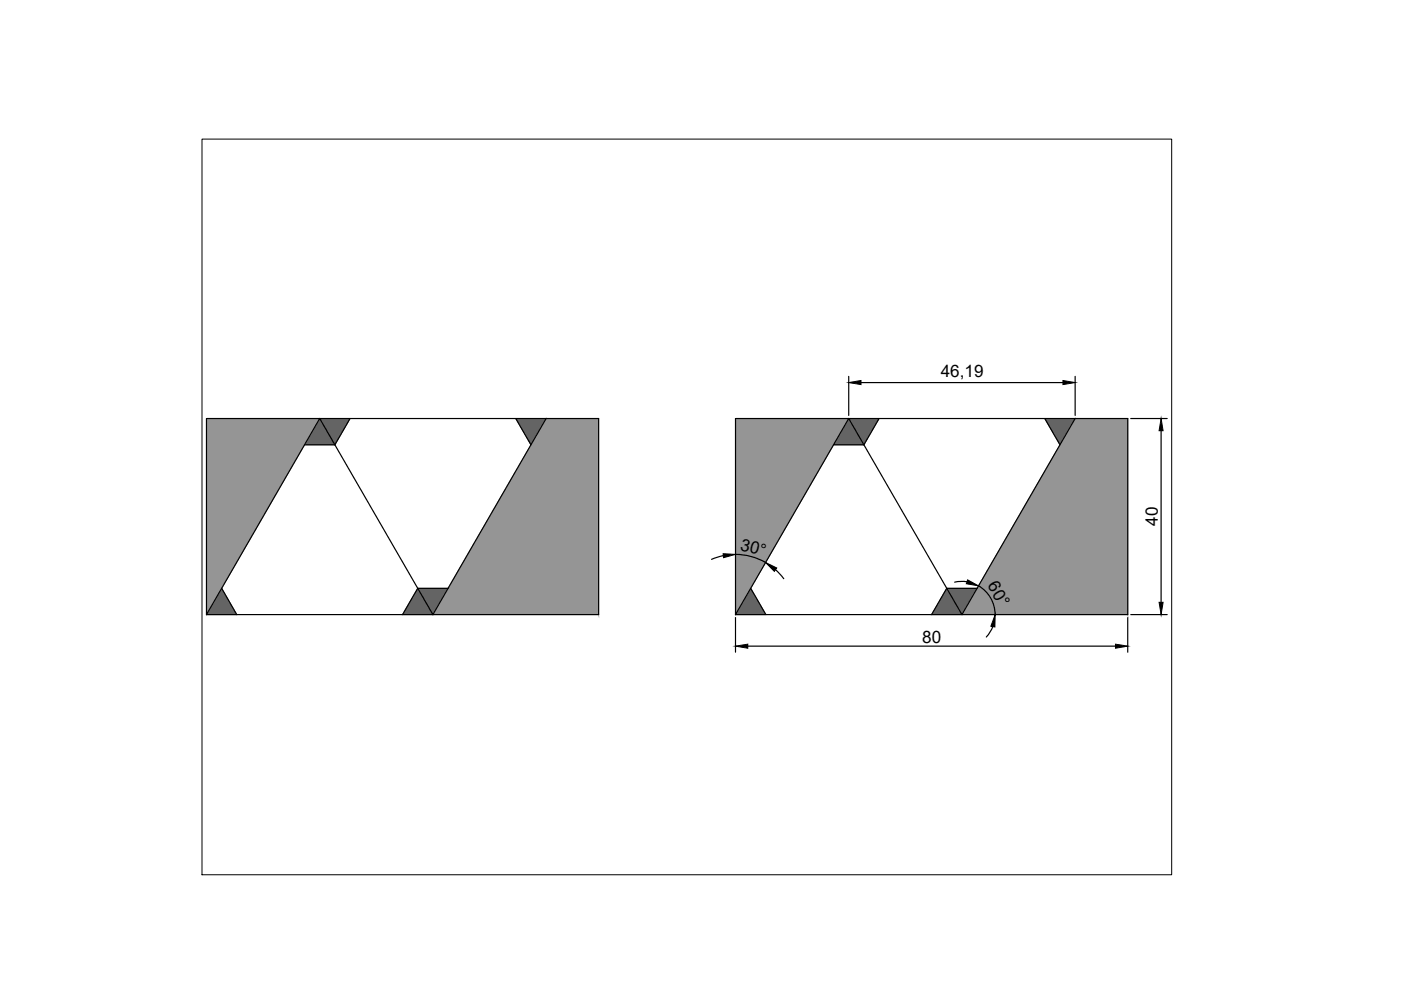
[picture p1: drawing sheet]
<svg xmlns="http://www.w3.org/2000/svg" width="297mm" height="210mm" viewBox="0 0 297 210" stroke-linecap="round" stroke-linejoin="round" font-family="sans-serif">
<defs><g id="words">
<g font-size="3.6">
<text x="199.5" y="80">46,19</text>
<text x="245.5" y="111.5" transform="rotate(-90 245.5 111.5)">40</text>
<text x="156.8" y="116.6" transform="rotate(15 156.8 116.6)">30°</text>
<text x="209.3" y="124.1" transform="rotate(60 209.3 124.1)">60°</text>
<text x="195.5" y="136.3">80</text>
</g>
</g></defs>
<!-- layer: 0 -->
<g fill="#636466" stroke="#636466" stroke-width=".21">
<path d="M67.8 88.7l3.2 5.6h-6.4z"/>
<path d="M109.4 88.7h6.4l-3.2 5.6z"/>
<path d="M47 124.7l3.2 5.6h-6.4z"/>
<path d="M67.8 88.7h6.4l-3.2 5.6z"/>
<path d="M179.9 88.7l3.3 5.6h-6.5z"/>
<path d="M221.5 88.7h6.5l-3.3 5.6z"/>
<path d="M159.2 124.7l3.2 5.6h-6.5z"/>
<path d="M179.9 88.7h6.5l-3.2 5.6z"/>
<path d="M88.6 124.7l3.2 5.6 3.2-5.6zM88.6 124.7l3.2 5.6h-6.4z"/>
<path d="M200.7 124.7l3.2 5.6 3.3-5.6zM200.7 124.7l3.2 5.6h-6.4z"/>
</g>
<g fill="#939598" stroke="#939598" stroke-width=".21">
<path d="M43.8 88.7h24l-24 41.6z"/>
<path d="M155.9 88.7h24l-24 41.6z"/>
<path d="M115.8 88.7l11.1 41.6v-41.6zM115.8 88.7l11.1 41.6h-35.1z"/>
<path d="M228 88.7l11.1 41.6v-41.6zM228 88.7l11.1 41.6h-35.2z"/>
</g>
<g fill="none" stroke="#000" stroke-width=".25">
<path d="M179.9 79.8v8.3M228 79.8v8.3M74.2 88.7l-3.2 5.6h-6.4M109.4 88.7l3.2 5.6M115.8 88.7l-24 41.6-24-41.6-24 41.6v-41.6h83.1v41.6h-83.1M182.5 81.1h42.9M186.4 88.7l-3.2 5.6h-6.5M221.5 88.7l3.2 5.6M228 88.7l-24.1 41.6-24-41.6-24 41.6v-41.6h83.2v41.6h-83.2M239.7 88.7h7.8M246.2 91.3v36.4M153.3 117.8l-2.4 .8"/>
<path d="M155.9 117.5a12.8 12.8 0 0 1 6.4 1.8M47 124.7l3.2 5.6M95 124.7h-6.4l-3.2 5.6M155.9 130.9v7.4M158.5 137h78M159.2 124.7l3.2 5.6M164.4 120.8l1.8 1.9M205 123.3h-1.6l-1 .1M207.2 124.7h-6.5l-3.2 5.6M207.5 124.2a7 7 0 0 1 3.5 6.1M210.5 132.9l-.7 1.3-.7 .9M239.1 130.9v7.4"/>
<path d="M239.7 130.3h7.8"/>
</g>
<path d="M179.9 81.1l2.6-.4v.8zM225.4 80.7l2.6 .4-2.6 .4zM246.2 88.7l.4 2.6h-.8zM153.3 117.4l2.6 .1-2.5 .7zM155.9 137l2.6-.4v.8zM162.3 119.3l2.4 1.1-.5 .7zM205.2 122.9l2.3 1.3-2.6-.4zM211 130.3l-.1 2.6-.8-.1zM236.5 136.6l2.6 .4-2.6 .4zM245.8 127.7h.8l-.4 2.6z" fill="#000" stroke="#000" stroke-width=".21"/>
<path d="M42.8 29.5h205.6v156h-205.6z" fill="none" stroke="#000" stroke-width=".21"/>
<use href="#words"/>
</svg>
